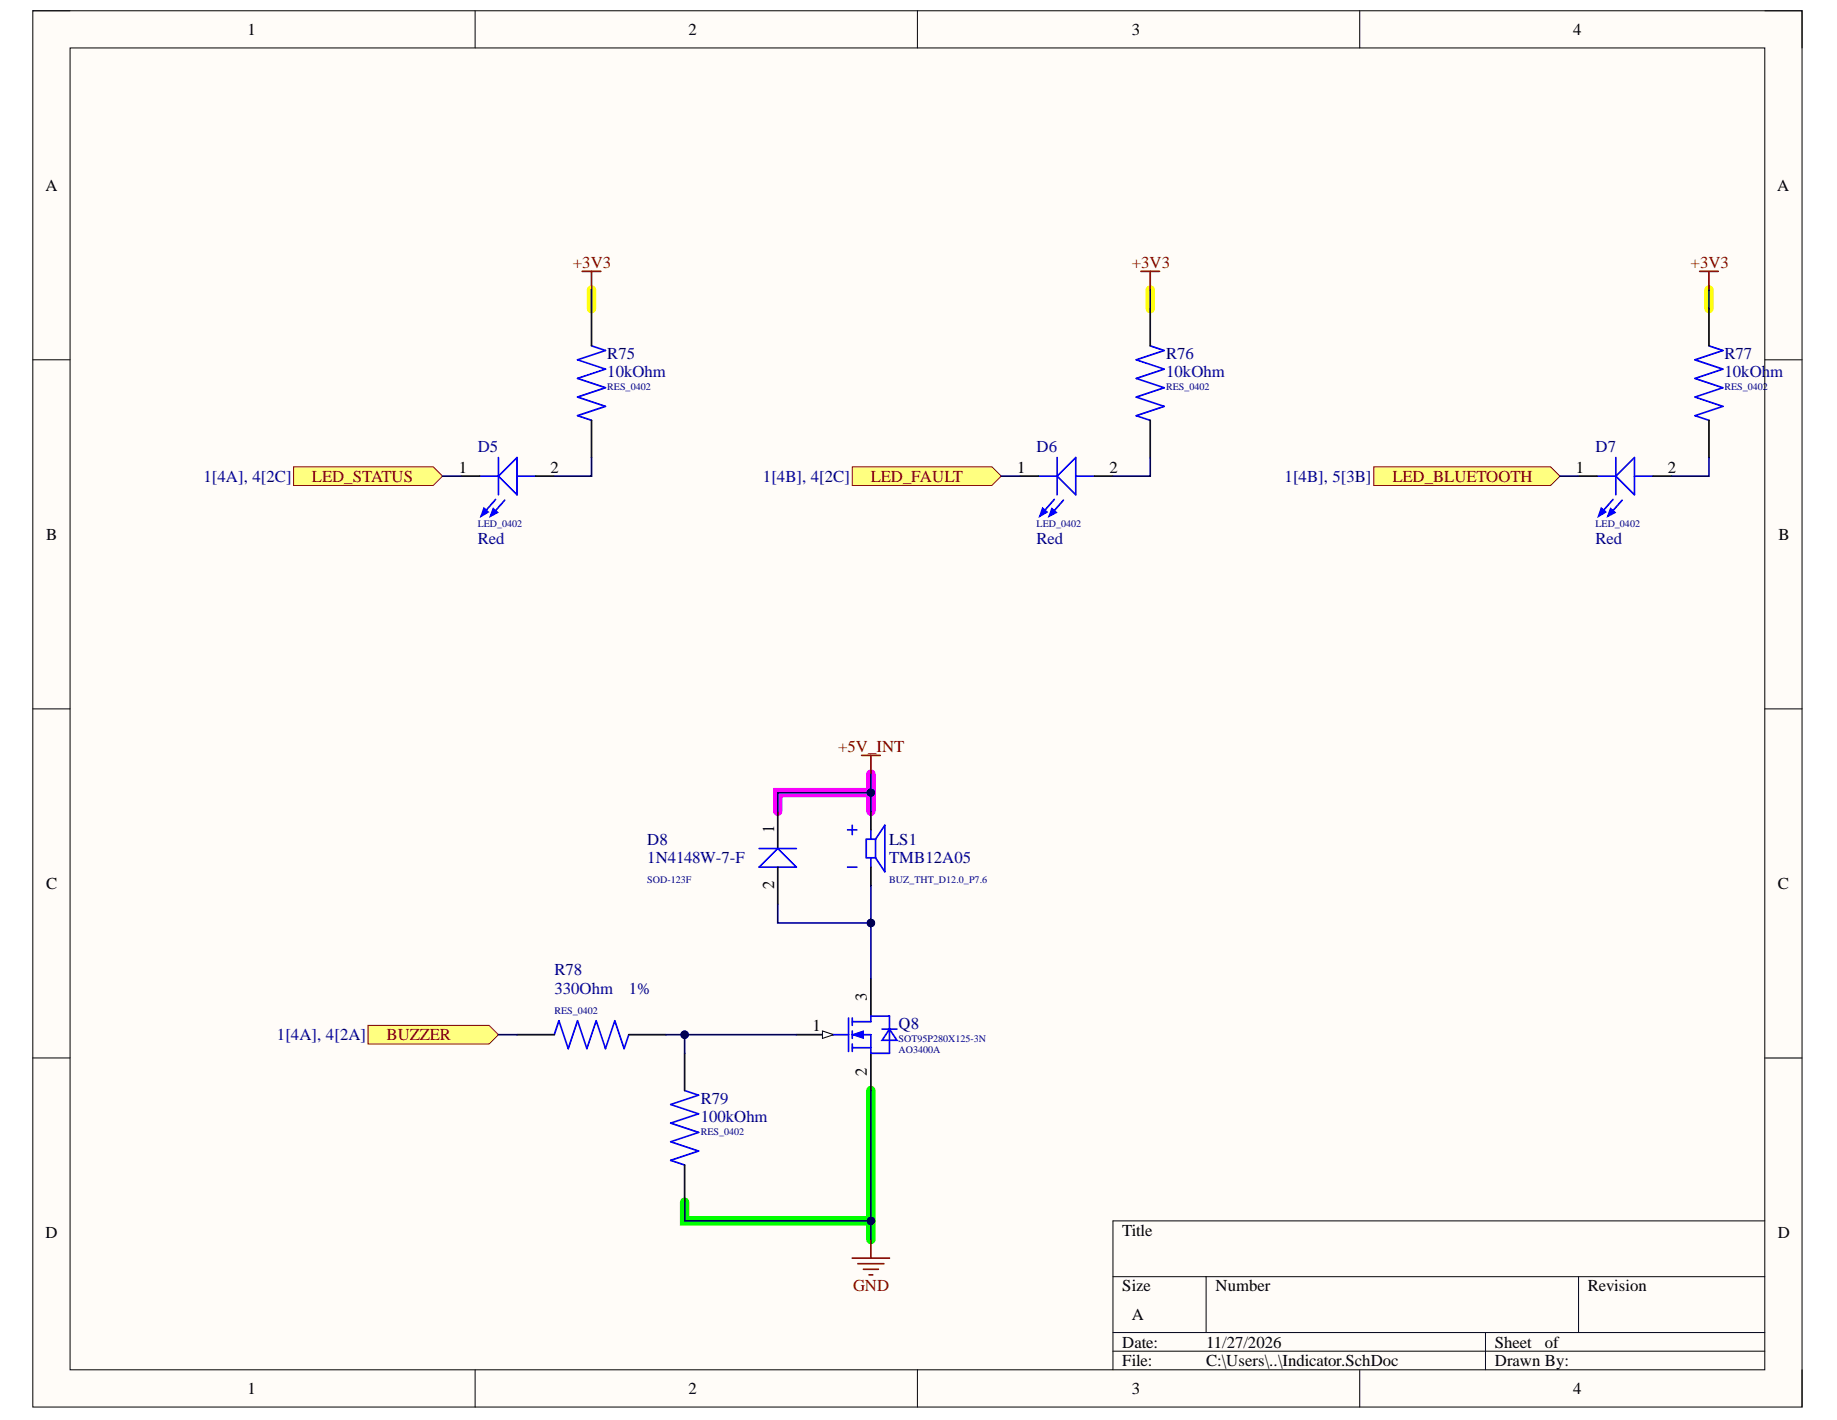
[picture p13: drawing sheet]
<svg xmlns="http://www.w3.org/2000/svg" width="279mm" height="216mm" viewBox="0 0 279 216" stroke-linecap="round" stroke-linejoin="round" font-family="sans-serif">
<defs><g id="words">
<g font-size="2.5">
<text x="37.6" y="5.3">1</text>
<text x="104.7" y="5.3">2</text>
<text x="172.1" y="5.3">3</text>
<text x="239.3" y="5.3">4</text>
<text x="6.9" y="29">A</text>
<text x="270.3" y="29">A</text>
<text x="69.8" y="71.8">1</text>
<text x="83.7" y="71.8">2</text>
<text x="154.7" y="71.8">1</text>
<text x="168.7" y="71.8">2</text>
<text x="239.7" y="71.8">1</text>
<text x="253.7" y="71.8">2</text>
<text x="7" y="82.1">B</text>
<text x="270.5" y="82.1">B</text>
<text x="117.7" y="126.7" transform="rotate(-90 117.7 126.7)">1</text>
<text x="7" y="135.2">C</text>
<text x="117.7" y="135.2" transform="rotate(-90 117.7 135.2)">2</text>
<text x="270.4" y="135.2">C</text>
<text x="131.9" y="152.2" transform="rotate(-90 131.9 152.2)">3</text>
<text x="123.6" y="156.8">1</text>
<text x="131.9" y="163.6" transform="rotate(-90 131.9 163.6)">2</text>
<text x="6.9" y="188.2">D</text>
<text x="170.7" y="187.9">Title</text>
<text x="270.4" y="188.2">D</text>
<text x="170.7" y="196.4">Size</text>
<text x="184.9" y="196.4">Number</text>
<text x="241.5" y="196.4">Revision</text>
<text x="172.1" y="200.7">A</text>
<text x="170.7" y="204.9">Date:</text>
<text x="170.7" y="207.7">File:</text>
<text x="183.5" y="204.9">11/27/2026</text>
<text x="183.5" y="207.7">C:\Users\..\Indicator.SchDoc</text>
<text x="227.4" y="204.9">Sheet</text>
<text x="227.4" y="207.7">Drawn By:</text>
<text x="235" y="204.9">of</text>
<text x="37.6" y="212">1</text>
<text x="104.7" y="212">2</text>
<text x="172.1" y="212">3</text>
<text x="239.3" y="212">4</text>
</g>
<g font-size="2.5" fill="#800000">
<text x="87.1" y="40.7">+3V3</text>
<text x="172.1" y="40.7">+3V3</text>
<text x="257.1" y="40.7">+3V3</text>
<text x="47.4" y="73.3">LED_STATUS</text>
<text x="132.5" y="73.3">LED_FAULT</text>
<text x="211.8" y="73.3">LED_BLUETOOTH</text>
<text x="127.5" y="114.3">+5V_INT</text>
<text x="58.8" y="158.1">BUZZER</text>
<text x="129.7" y="196.4">GND</text>
</g>
<g font-size="2.5" fill="#000080">
<text x="92.4" y="57.4">10kOhm</text>
<text x="92.4" y="54.6">R75</text>
<text x="177.4" y="57.4">10kOhm</text>
<text x="177.4" y="54.6">R76</text>
<text x="262.3" y="57.4">10kOhm</text>
<text x="262.3" y="54.6">R77</text>
<text x="72.7" y="68.7">D5</text>
<text x="157.7" y="68.7">D6</text>
<text x="242.7" y="68.7">D7</text>
<text x="31" y="73.3">1[4A], 4[2C]</text>
<text x="116" y="73.3">1[4B], 4[2C]</text>
<text x="195.4" y="73.3">1[4B], 5[3B]</text>
<text x="72.7" y="82.7">Red</text>
<text x="157.7" y="82.7">Red</text>
<text x="242.7" y="82.7">Red</text>
<text x="98.5" y="131.3">1N4148W-7-F</text>
<text x="98.5" y="128.5">D8</text>
<text x="135.2" y="131.3">TMB12A05</text>
<text x="135.2" y="128.5">LS1</text>
<text x="84.3" y="148.3">R78</text>
<text x="84.3" y="151.1">330Ohm</text>
<text x="95.7" y="151.1">1%</text>
<text x="42.1" y="158.1">1[4A], 4[2A]</text>
<text x="136.7" y="156.5">Q8</text>
<text x="106.6" y="167.8">R79</text>
<text x="106.6" y="170.7">100kOhm</text>
</g>
<g font-size="1.5" fill="#000080">
<text x="92.4" y="59.3">RES_0402</text>
<text x="177.4" y="59.3">RES_0402</text>
<text x="262.3" y="59.3">RES_0402</text>
<text x="72.7" y="80.1">LED_0402</text>
<text x="157.7" y="80.1">LED_0402</text>
<text x="242.7" y="80.1">LED_0402</text>
<text x="98.5" y="134.3">SOD-123F</text>
<text x="135.2" y="134.3">BUZ_THT_D12.0_P7.6</text>
<text x="84.3" y="154.2">RES_0402</text>
<text x="136.7" y="160.1">AO3400A</text>
<text x="136.7" y="158.4">SOT95P280X125-3N</text>
<text x="106.6" y="172.5">RES_0402</text>
</g>
</g></defs>
<path d="M5 1.6h269.1v212.3h-269.1z" fill-rule="evenodd" fill="#fffcf8"/>
<path d="M5 1.6h269.1v212.3h-269.1z" fill="none" stroke="#000" stroke-width=".15"/>
<path d="M10.7 7.3h257.7v201h-257.7z" fill-rule="evenodd" fill="#fffcf8"/>
<g fill="none" stroke="#000" stroke-width=".15">
<path d="M5 1.6h5.7M10.7 7.3h257.7v201h-257.7zM72.3 1.6v5.7M139.5 1.6v5.7M206.8 1.6v5.7M268.4 1.6h5.7v5.7M5 54.7h5.7M268.4 54.7h5.7M5 107.8h5.7M268.4 107.8h5.7M5 160.9h5.7M268.4 160.9h5.7"/>
<path d="M169.3 194.1h99.1M183.4 194.1v8.5M240.1 194.1v8.5M268.4 185.6h-99.1v22.7M72.3 208.3v5.6M139.5 208.3v5.6M169.3 202.6h99.1M169.3 205.4h99.1M206.8 208.3v5.6M225.9 202.6v5.7M274.1 208.3v5.6"/>
</g>
<path d="M90 44.1v2.8M174.9 44.1v2.8M259.9 44.1v2.8" fill="none" stroke="#ff0" stroke-width="1.4"/>
<path d="M132.5 165.8v22.7M104.1 182.8v2.8h28.4" fill="none" stroke="#0f0" stroke-width="1.4"/>
<path d="M132.5 117.7v5.6M132.5 120.5h-14.2v2.8" fill="none" stroke="#f0f" stroke-width="1.4"/>
<path d="M88.6 41.3h2.8M90 41.3v2.8" fill="none" stroke="#800000" stroke-width=".25"/>
<path d="M44.6 71h21.3l1.4 1.4-1.4 1.4h-21.3z" fill-rule="evenodd" fill="#ffff80"/>
<path d="M44.6 71h21.3l1.4 1.4-1.4 1.4h-21.3z" fill="none" stroke="#800000" stroke-width=".15"/>
<path d="M173.5 41.3h2.9M174.9 41.3v2.8" fill="none" stroke="#800000" stroke-width=".25"/>
<path d="M129.6 71h21.3l1.4 1.4-1.4 1.4h-21.3z" fill-rule="evenodd" fill="#ffff80"/>
<path d="M129.6 71h21.3l1.4 1.4-1.4 1.4h-21.3z" fill="none" stroke="#800000" stroke-width=".15"/>
<path d="M258.5 41.3h2.8M259.9 41.3v2.8" fill="none" stroke="#800000" stroke-width=".25"/>
<path d="M208.9 71h26.9l1.5 1.4-1.5 1.4h-26.9z" fill-rule="evenodd" fill="#ffff80"/>
<path d="M208.9 71h26.9l1.5 1.4-1.5 1.4h-26.9z" fill="none" stroke="#800000" stroke-width=".15"/>
<path d="M128.9 126.2h1.4M128.9 131.8h1.4M129.6 125.5v1.4M132.5 126.2v1.4M132.5 130.4v1.4M133.2 127.6h-1.4v2.8h1.4M133.2 127.6v2.8M133.2 127.6l1.4-2.1v7l-1.4-2.1" fill="none" stroke="#00f" stroke-width=".25"/>
<path d="M132.5 123.3v2.9M132.5 131.8v2.9" fill="none" stroke="#000" stroke-width=".25"/>
<path d="M131 114.9h2.9M132.5 114.9v2.8M129.6 191.3h5.7M130.5 192.1h3.9M131.3 193h2.3M132.2 193.8h.5M132.5 188.5v2.8" fill="none" stroke="#800000" stroke-width=".25"/>
<path d="M56 155.9h18.4l1.4 1.4-1.4 1.4h-18.4z" fill-rule="evenodd" fill="#ffff80"/>
<path d="M56 155.9h18.4l1.4 1.4-1.4 1.4h-18.4z" fill="none" stroke="#800000" stroke-width=".15"/>
<path d="M90 52.6l2.1 .7-4.3 1.4 4.3 1.4-4.3 1.4 4.3 1.5-4.3 1.4 4.3 1.4-4.3 1.4 2.2 .7M73 72.4h2.8M75.4 75.9l-2 2.3M76.8 76l-2 2.3M78.6 72.4h2.9" fill="none" stroke="#00f" stroke-width=".25"/>
<path d="M90 46.9v5.7M90 63.9v5.7" fill="none" stroke="#000" stroke-width=".25"/>
<path d="M75 77.4l.7 .5-1.1 .6z" fill="#00f"/>
<path d="M75 77.4l.7 .5-1.1 .6z" fill="none" stroke="#00f" stroke-width=".25"/>
<path d="M73.6 77.3l.6 .5-1 .7z" fill="#00f"/>
<path d="M73.6 77.3l.6 .5-1 .7zM75.8 72.4l2.8-2.8v5.6zM75.8 69.6v5.6M157.9 72.4h2.9M160.4 75.9l-2 2.3M161.7 76l-1.9 2.3M163.6 72.4h2.8" fill="none" stroke="#00f" stroke-width=".25"/>
<path d="M70.1 72.4h2.9M81.5 72.4h2.8" fill="none" stroke="#000" stroke-width=".25"/>
<path d="M160 77.4l.6 .5-1 .6z" fill="#00f"/>
<path d="M160 77.4l.6 .5-1 .6z" fill="none" stroke="#00f" stroke-width=".25"/>
<path d="M158.6 77.3l.6 .5-1 .7z" fill="#00f"/>
<path d="M174.9 52.6l2.2 .7-4.3 1.4 4.3 1.4-4.3 1.4 4.3 1.5-4.3 1.4 4.3 1.4-4.3 1.4 2.1 .7M259.9 52.6l2.1 .7-4.2 1.4 4.2 1.4-4.2 1.4 4.2 1.5-4.2 1.4 4.2 1.4-4.2 1.4 2.1 .7M158.6 77.3l.6 .5-1 .7zM160.8 72.4l2.8-2.8v5.6zM160.8 69.6v5.6M242.9 72.4h2.9M245.3 75.9l-2 2.3M246.7 76.1l-2 2.2M248.6 72.4h2.8" fill="none" stroke="#00f" stroke-width=".25"/>
<path d="M174.9 46.9v5.7M259.9 46.9v5.7M155.1 72.4h2.8M166.4 72.4h2.9M174.9 63.9v5.7M259.9 63.9v5.7" fill="none" stroke="#000" stroke-width=".25"/>
<path d="M245 77.4l.6 .5-1 .6z" fill="#00f"/>
<path d="M245 77.4l.6 .5-1 .6z" fill="none" stroke="#00f" stroke-width=".25"/>
<path d="M243.6 77.3l.6 .5-1.1 .7z" fill="#00f"/>
<path d="M243.6 77.3l.6 .5-1.1 .7zM245.8 72.4l2.8-2.8v5.6zM245.8 69.6v5.6" fill="none" stroke="#00f" stroke-width=".25"/>
<path d="M240.1 72.4h2.8M251.4 72.4h2.9M121.1 157.3h5.7M132.5 148.8v5.7M132.5 160.1v5.7" fill="none" stroke="#000" stroke-width=".25"/>
<path d="M125.1 156.8l1.7 .5-1.7 .6z" fill="#f8fcff"/>
<path d="M125.1 156.8l1.7 .5-1.7 .6z" fill="none" stroke="#000" stroke-width=".15"/>
<path d="M126.8 157.3h2.3M129.1 154.8v5.1M129.6 157.3h2.9v2.8M129.6 159.3h2.9M129.6 154.8v1.1M129.6 156.8v1.1M129.6 158.7v1.2M132.5 154.5v.8h-2.9" fill="none" stroke="#00f" stroke-width=".25"/>
<path d="M129.6 157.3l1.7-.5v1.1z" fill="#00f"/>
<path d="M129.6 157.3l1.7-.5v1.1z" fill="none" stroke="#00f" stroke-width=".15"/>
<path d="M115.5 131.8l2.8-2.8 2.8 2.8zM115.5 129h5.6M84.3 157.3l.7-2.1 1.4 4.2 1.4-4.2 1.5 4.2 1.4-4.2 1.4 4.2 1.4-4.2 1.4 4.2 .7-2.1M132.5 154.5h2.8v5.6h-2.8M134.2 156.5h2.2M135.3 156.5l1.1 1.7h-2.2zM104.1 165.8l2.2 .7-4.3 1.4 4.3 1.4-4.3 1.5 4.3 1.4-4.3 1.4 4.3 1.4-4.3 1.4 2.1 .7" fill="none" stroke="#00f" stroke-width=".25"/>
<path d="M118.3 123.3v5.7M118.3 131.8v5.7M78.6 157.3h5.7M95.6 157.3h5.7M104.1 160.1v5.7M104.1 177.1v5.7" fill="none" stroke="#000" stroke-width=".25"/>
<path d="M90 44.1v2.8M174.9 44.1v2.8M259.9 44.1v2.8M67.3 72.4h2.8M90 69.6v2.8h-5.7M152.3 72.4h2.8M174.9 69.6v2.8h-5.6M237.3 72.4h2.8M259.9 69.6v2.8h-5.6M132.5 134.7v14.1" fill="none" stroke="#000080" stroke-width=".25"/>
<circle cx="132.5" cy="140.3" r=".57" fill="#000080"/>
<circle cx="132.5" cy="140.3" r=".57" fill="none" stroke="#000080" stroke-width=".15"/>
<path d="M132.5 165.8v22.7" fill="none" stroke="#000080" stroke-width=".25"/>
<circle cx="132.5" cy="185.6" r=".56" fill="#000080"/>
<circle cx="132.5" cy="185.6" r=".56" fill="none" stroke="#000080" stroke-width=".15"/>
<path d="M132.5 117.7v5.6" fill="none" stroke="#000080" stroke-width=".25"/>
<circle cx="132.5" cy="120.5" r=".57" fill="#000080"/>
<circle cx="132.5" cy="120.5" r=".57" fill="none" stroke="#000080" stroke-width=".15"/>
<path d="M118.3 137.5v2.8h14.2" fill="none" stroke="#000080" stroke-width=".25"/>
<circle cx="132.5" cy="140.3" r=".57" fill="#000080"/>
<circle cx="132.5" cy="140.3" r=".57" fill="none" stroke="#000080" stroke-width=".15"/>
<path d="M132.5 120.5h-14.2v2.8" fill="none" stroke="#000080" stroke-width=".25"/>
<circle cx="132.5" cy="120.5" r=".57" fill="#000080"/>
<circle cx="132.5" cy="120.5" r=".57" fill="none" stroke="#000080" stroke-width=".15"/>
<path d="M104.1 182.8v2.8h28.4" fill="none" stroke="#000080" stroke-width=".25"/>
<circle cx="132.5" cy="185.6" r=".56" fill="#000080"/>
<circle cx="132.5" cy="185.6" r=".56" fill="none" stroke="#000080" stroke-width=".15"/>
<path d="M101.3 157.3h2.8v2.8" fill="none" stroke="#000080" stroke-width=".25"/>
<circle cx="104.1" cy="157.3" r=".57" fill="#000080"/>
<circle cx="104.1" cy="157.3" r=".57" fill="none" stroke="#000080" stroke-width=".15"/>
<path d="M104.1 157.3h17" fill="none" stroke="#000080" stroke-width=".25"/>
<circle cx="104.1" cy="157.3" r=".57" fill="#000080"/>
<circle cx="104.1" cy="157.3" r=".57" fill="none" stroke="#000080" stroke-width=".15"/>
<path d="M75.8 157.3h2.8" fill="none" stroke="#000080" stroke-width=".25"/>
<use href="#words"/>
</svg>
